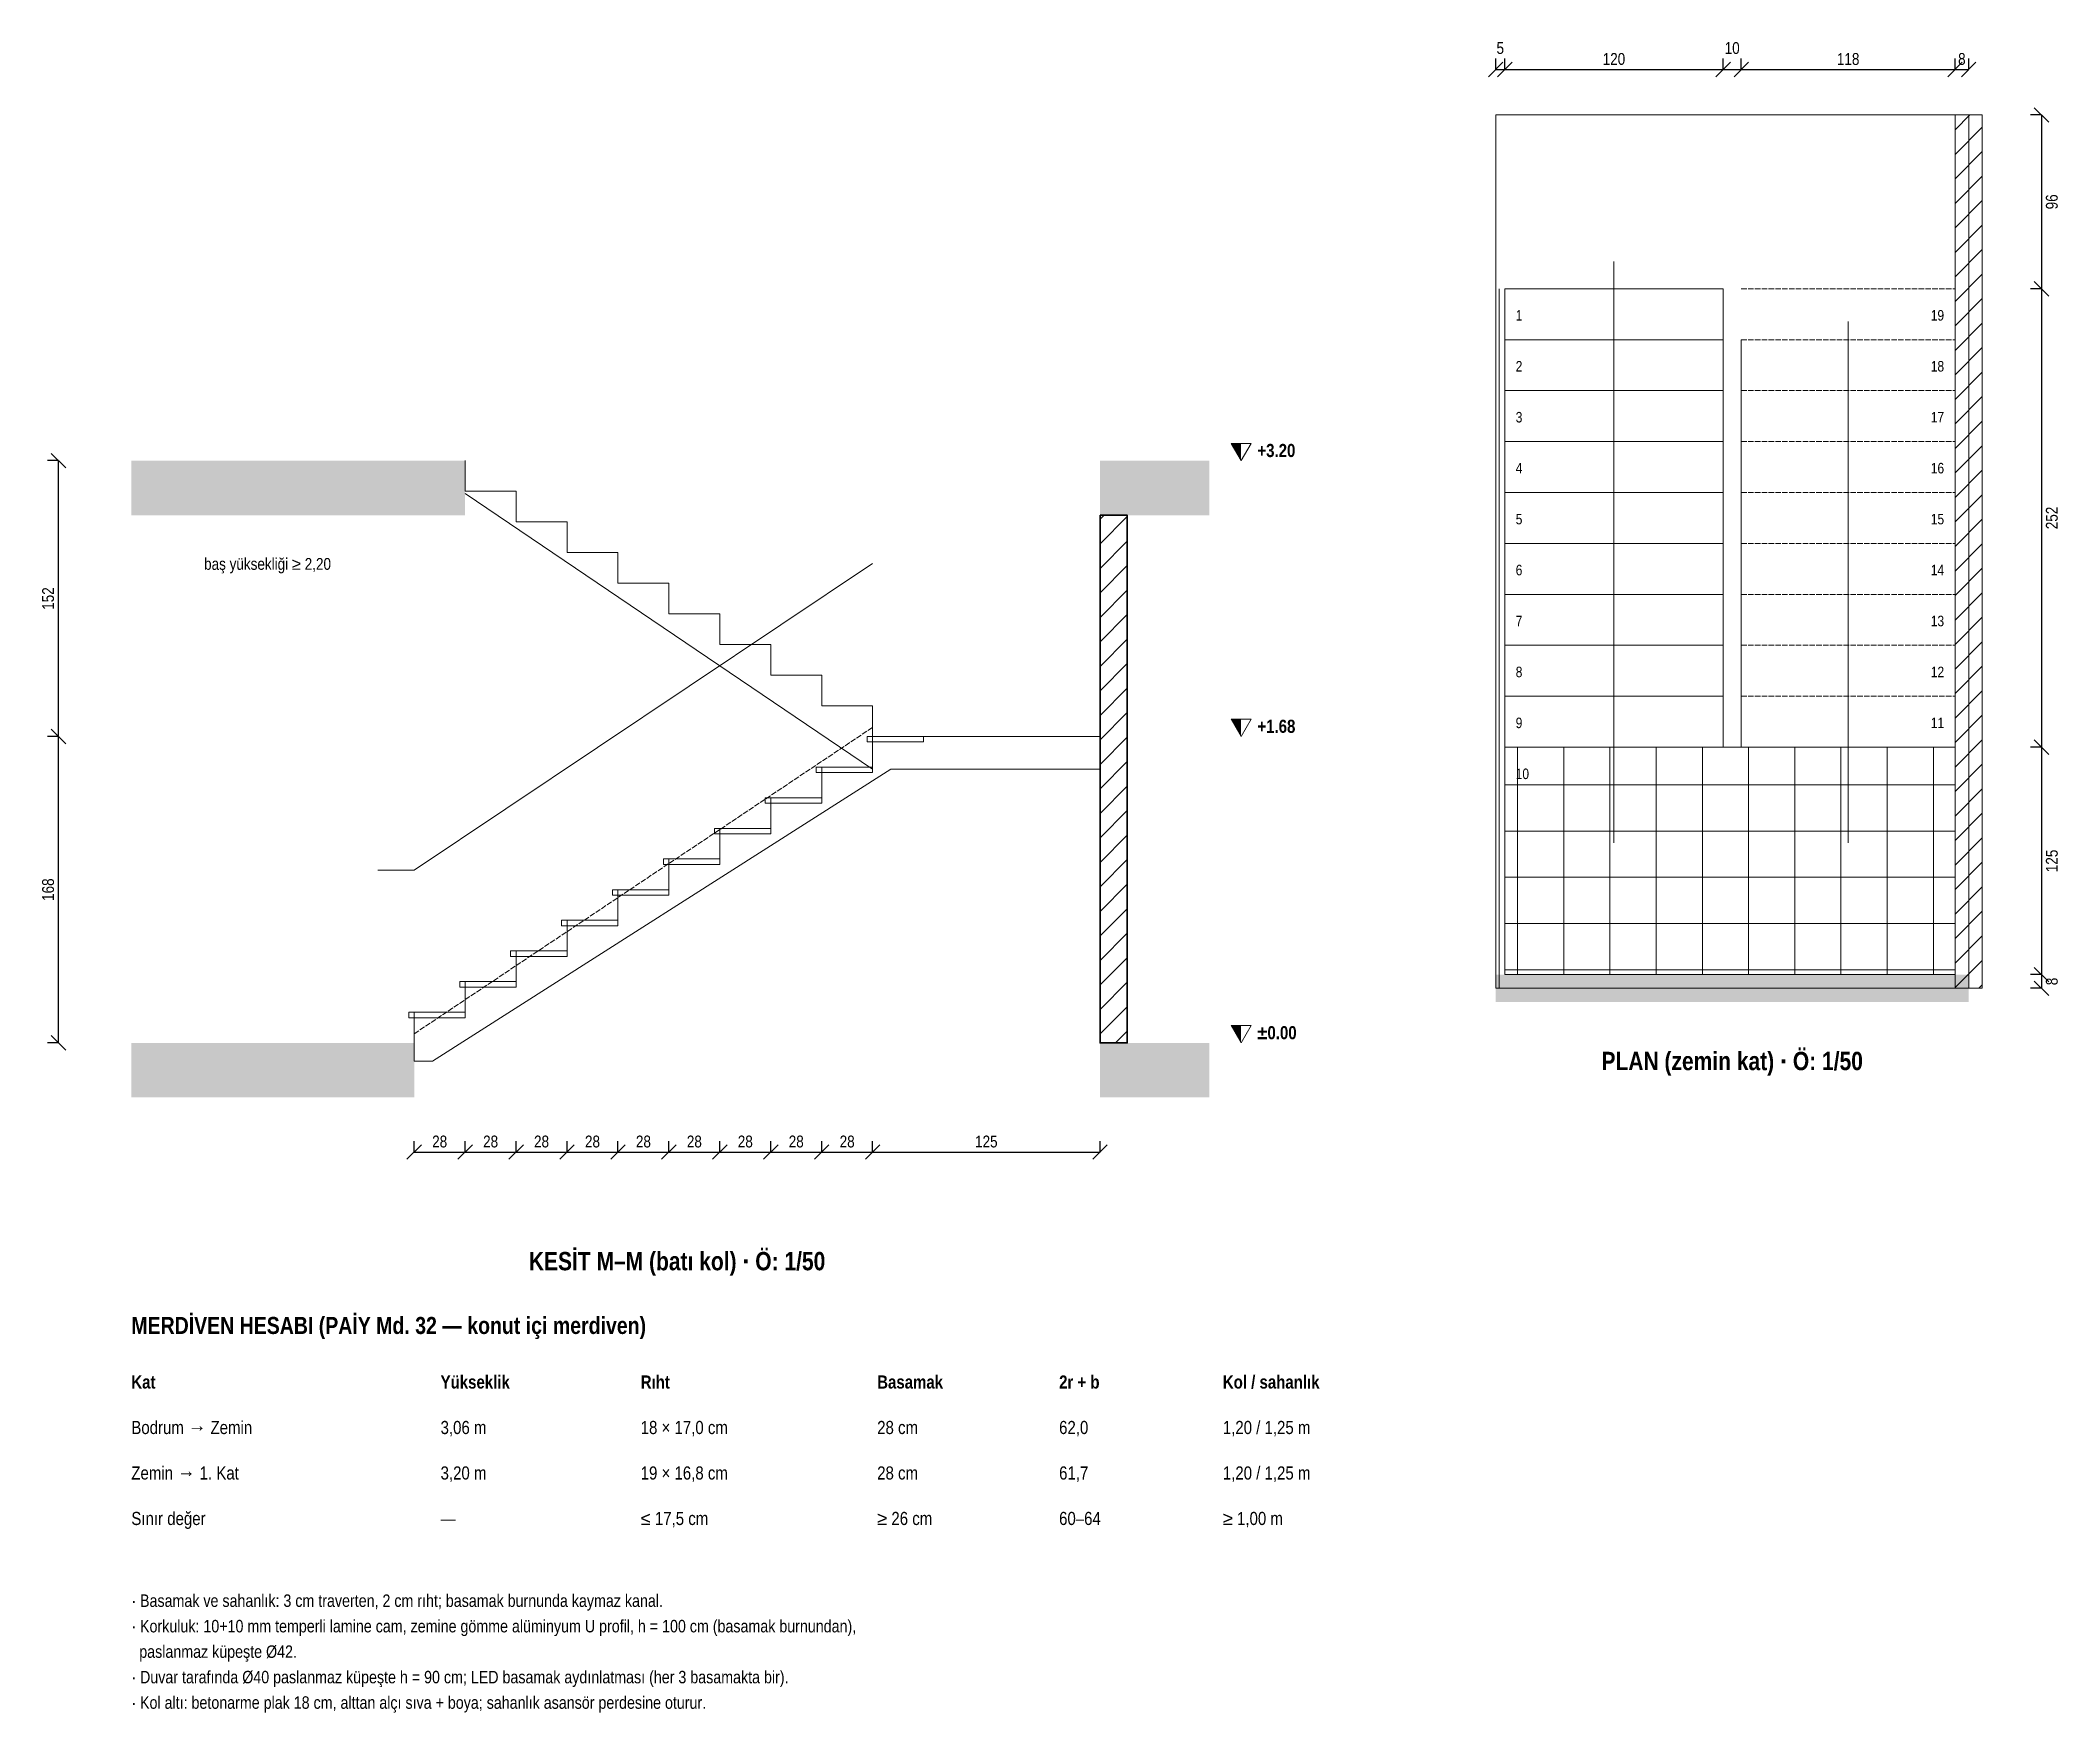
# Model space of a CAD drawing. Header units: centimetres. Extents: x -864 to 7399, y -55958 to -4337.
# Drawn here: x -50 to 1060, y -55958 to -55039 of the extents above; entities that cross this region are included whole.
import ezdxf
from ezdxf.enums import TextEntityAlignment as Align

# ---------------------------------------------------------------- set-up
doc = ezdxf.new("R2010")
doc.units = ezdxf.units.CM
doc.header["$LTSCALE"] = 0.25
doc.linetypes.add('ACAD_ISO02W100', pattern=[15, 12, -3])
for name, color, linetype, lineweight in [('M-GOST-DISOLCU', 40, 'Continuous', 9), ('M-GOST-KESITKOT', 46, 'Continuous', 9), ('M-GOST-MERDIVEPOZ', 145, 'Continuous', 9), ('M-GOST-TABLO', 1, 'Continuous', 9), ('M-KORK-CAM', 100, 'Continuous', 9), ('M-MERD-BETONARME', 6, 'Continuous', 18), ('M-MERD-BETONARME-2', 6, 'Continuous', 9), ('M-MERD-BETONARME-T', 8, 'Continuous', 5), ('M-TASI-BETONARME', 5, 'Continuous', 35), ('M-TASI-BETONARME-T', 250, 'Continuous', 5), ('M-ZMNK-DOGALTAS-T', 8, 'Continuous', 5)]:
    doc.layers.add(name, color=color, linetype=linetype, lineweight=lineweight)
doc.styles.add('YAZI', font='arialn.ttf')
doc.styles.add('YAZI-KALIN', font='arialnb.ttf')
doc.dimstyles.new('MIMARI-1-50', dxfattribs={"dimscale": 5, "dimtxt": 1.296, "dimasz": 2.5, "dimexe": 1.2, "dimexo": 0, "dimgap": 0.5, "dimtad": 1, "dimdec": 0, "dimtxsty": 'YAZI', "dimtsz": 0.8, "dimcen": 2.5, "dimclrd": 256, "dimclre": 256, "dimclrt": 256, "dimazin": 3, "dimtfac": 1, "dimtmove": 0, "dimatfit": 3})

msp = doc.modelspace()

# ---------------------------------------------------------------- hatches: boundary and pattern name
at = {"layer": 'M-GOST-KESITKOT'}
h = msp.add_hatch(color=256, dxfattribs=at)
h.dxf.hatch_style = 1
h.paths.add_polyline_path([(604.5, -55260.5), (610, -55260.5), (610, -55270)])
h = msp.add_hatch(color=256, dxfattribs=at)
h.dxf.hatch_style = 1
h.paths.add_polyline_path([(604.5, -55412.1), (610, -55412.1), (610, -55421.6)])
h = msp.add_hatch(color=256, dxfattribs=at)
h.dxf.hatch_style = 1
h.paths.add_polyline_path([(604.5, -55580.5), (610, -55580.5), (610, -55590)])
at = {"layer": 'M-MERD-BETONARME-T'}
h = msp.add_hatch(dxfattribs=at)
h.set_pattern_fill('ANSI31', scale=3)
h.paths.add_polyline_path([(1002.5, -55080), (1017.5, -55080), (1017.5, -55560), (1002.5, -55560)])
h = msp.add_hatch(color=256, dxfattribs=at)
h.dxf.hatch_style = 1
h.paths.add_polyline_path([(750, -55552.5), (1010, -55552.5), (1010, -55567.5), (750, -55567.5)])
at = {"layer": 'M-TASI-BETONARME-T'}
h = msp.add_hatch(color=256, dxfattribs=at)
h.dxf.hatch_style = 1
h.paths.add_polyline_path([(0, -55270), (183.5, -55270), (183.5, -55300), (0, -55300)])
h = msp.add_hatch(color=256, dxfattribs=at)
h.dxf.hatch_style = 1
h.paths.add_polyline_path([(532.5, -55270), (592.5, -55270), (592.5, -55300), (532.5, -55300)])
h = msp.add_hatch(dxfattribs=at)
h.set_pattern_fill('ANSI31', scale=3)
h.paths.add_polyline_path([(532.5, -55300), (547.5, -55300), (547.5, -55590), (532.5, -55590)])
h = msp.add_hatch(color=256, dxfattribs=at)
h.dxf.hatch_style = 1
h.paths.add_polyline_path([(0, -55590), (155.5, -55590), (155.5, -55620), (0, -55620)])
h = msp.add_hatch(color=256, dxfattribs=at)
h.dxf.hatch_style = 1
h.paths.add_polyline_path([(532.5, -55590), (592.5, -55590), (592.5, -55620), (532.5, -55620)])
at = {"layer": 'M-ZMNK-DOGALTAS-T'}
h = msp.add_hatch(dxfattribs=at)
h.set_pattern_fill('NET', scale=8)
h.paths.add_polyline_path([(755, -55427.5), (1002.5, -55427.5), (1002.5, -55552.5), (755, -55552.5)])

# ---------------------------------------------------------------- linework, layer by layer
at = {"layer": 'M-GOST-KESITKOT'}
for points in [[(604.5, -55260.5), (615.5, -55260.5), (610, -55270)], [(604.5, -55412.1), (615.5, -55412.1), (610, -55421.6)], [(604.5, -55580.5), (615.5, -55580.5), (610, -55590)]]:
    msp.add_lwpolyline(points, close=True, dxfattribs=at)
at = {"layer": 'M-KORK-CAM'}
for p, q in [((155.5, -55495), (407.5, -55326.6)), ((135.5, -55495), (155.5, -55495))]:
    msp.add_line(p, q, dxfattribs=at)
at = {"layer": 'M-KORK-CAM', "linetype": 'ACAD_ISO02W100'}
msp.add_line((155.5, -55585), (407.5, -55416.6), dxfattribs=at)
at = {"layer": 'M-MERD-BETONARME'}
for p, q in [((815, -55160.5), (815, -55480)), ((752, -55175.5), (752, -55560)), ((755, -55175.5), (875, -55175.5)), ((755, -55175.5), (755, -55427.5)), ((875, -55175.5), (875, -55427.5)), ((943.8, -55480), (943.8, -55193.5)), ((755, -55203.5), (875, -55203.5)), ((885, -55203.5), (885, -55427.5)), ((1002.5, -55203.5), (1002.5, -55427.5)), ((755, -55231.5), (875, -55231.5)), ((755, -55259.5), (875, -55259.5)), ((755, -55287.5), (875, -55287.5)), ((755, -55315.5), (875, -55315.5)), ((755, -55343.5), (875, -55343.5)), ((755, -55371.5), (875, -55371.5)), ((755, -55399.5), (875, -55399.5)), ((755, -55427.5), (875, -55427.5))]:
    msp.add_line(p, q, dxfattribs=at)
at = {"layer": 'M-MERD-BETONARME', "linetype": 'ACAD_ISO02W100'}
for p, q in [((885, -55175.5), (1002.5, -55175.5)), ((885, -55203.5), (1002.5, -55203.5)), ((885, -55231.5), (1002.5, -55231.5)), ((885, -55259.5), (1002.5, -55259.5)), ((885, -55287.5), (1002.5, -55287.5)), ((885, -55315.5), (1002.5, -55315.5)), ((885, -55343.5), (1002.5, -55343.5)), ((885, -55371.5), (1002.5, -55371.5)), ((885, -55399.5), (1002.5, -55399.5)), ((885, -55427.5), (1002.5, -55427.5))]:
    msp.add_line(p, q, dxfattribs=at)
at = {"layer": 'M-MERD-BETONARME'}
for points in [[(750, -55080), (1010, -55080), (1010, -55560), (750, -55560)], [(1002.5, -55080), (1017.5, -55080), (1017.5, -55560), (1002.5, -55560)], [(155.5, -55590), (155.5, -55573.2), (183.5, -55573.2), (183.5, -55556.3), (211.5, -55556.3), (211.5, -55539.5), (239.5, -55539.5), (239.5, -55522.6), (267.5, -55522.6), (267.5, -55505.8), (295.5, -55505.8), (295.5, -55488.9), (323.5, -55488.9), (323.5, -55472.1), (351.5, -55472.1), (351.5, -55455.3), (379.5, -55455.3), (379.5, -55438.4), (407.5, -55438.4), (407.5, -55421.6), (407.5, -55421.6), (532.5, -55421.6), (532.5, -55439.6), (417.5, -55439.6), (165.5, -55600), (155.5, -55600)], [(404.5, -55421.6), (435.5, -55421.6), (435.5, -55424.6), (404.5, -55424.6)], [(755, -55427.5), (1002.5, -55427.5), (1002.5, -55552.5), (755, -55552.5)], [(376.5, -55438.4), (407.5, -55438.4), (407.5, -55441.4), (376.5, -55441.4)], [(348.5, -55455.3), (379.5, -55455.3), (379.5, -55458.3), (348.5, -55458.3)], [(320.5, -55472.1), (351.5, -55472.1), (351.5, -55475.1), (320.5, -55475.1)], [(292.5, -55488.9), (323.5, -55488.9), (323.5, -55491.9), (292.5, -55491.9)], [(264.5, -55505.8), (295.5, -55505.8), (295.5, -55508.8), (264.5, -55508.8)], [(236.5, -55522.6), (267.5, -55522.6), (267.5, -55525.6), (236.5, -55525.6)], [(208.5, -55539.5), (239.5, -55539.5), (239.5, -55542.5), (208.5, -55542.5)], [(180.5, -55556.3), (211.5, -55556.3), (211.5, -55559.3), (180.5, -55559.3)], [(152.5, -55573.2), (183.5, -55573.2), (183.5, -55576.2), (152.5, -55576.2)]]:
    msp.add_lwpolyline(points, close=True, dxfattribs=at)
at = {"layer": 'M-MERD-BETONARME-2'}
msp.add_line((407.5, -55439.6), (183.5, -55288), dxfattribs=at)
msp.add_lwpolyline([(407.5, -55421.6), (407.5, -55404.7), (379.5, -55404.7), (379.5, -55387.9), (351.5, -55387.9), (351.5, -55371.1), (323.5, -55371.1), (323.5, -55354.2), (295.5, -55354.2), (295.5, -55337.4), (267.5, -55337.4), (267.5, -55320.5), (239.5, -55320.5), (239.5, -55303.7), (211.5, -55303.7), (211.5, -55286.8), (183.5, -55286.8), (183.5, -55270), (183.5, -55270)], dxfattribs=at)
at = {"layer": 'M-TASI-BETONARME'}
msp.add_lwpolyline([(532.5, -55300), (547.5, -55300), (547.5, -55590), (532.5, -55590)], close=True, dxfattribs=at)

# ---------------------------------------------------------------- texts
at = {"layer": 'M-GOST-DISOLCU', "style": 'YAZI'}
msp.add_text('baş yüksekliği ≥ 2,20', height=6.48, dxfattribs=at).set_placement((40, -55330))
at = {"layer": 'M-GOST-DISOLCU', "style": 'YAZI-KALIN'}
msp.add_text('KESİT M–M (batı kol) · Ö: 1/50', height=10.08, dxfattribs=at).set_placement((300, -55715), align=Align.CENTER)
at = {"layer": 'M-GOST-KESITKOT', "style": 'YAZI-KALIN'}
for s, p in [('+3.20', (619, -55268)), ('+1.68', (619, -55419.6)), ('%%p0.00', (619, -55588))]:
    msp.add_text(s, height=7.2, dxfattribs=at).set_placement(p)
at = {"layer": 'M-GOST-MERDIVEPOZ', "style": 'YAZI'}
for s, p in [('1', (761, -55193)), ('2', (761, -55221)), ('3', (761, -55249)), ('4', (761, -55277)), ('5', (761, -55305)), ('6', (761, -55333)), ('7', (761, -55361)), ('8', (761, -55389)), ('9', (761, -55417)), ('10', (761, -55445))]:
    msp.add_text(s, height=5.76, dxfattribs=at).set_placement(p)
for s, p in [('19', (996.5, -55193)), ('18', (996.5, -55221)), ('17', (996.5, -55249)), ('16', (996.5, -55277)), ('15', (996.5, -55305)), ('14', (996.5, -55333)), ('13', (996.5, -55361)), ('12', (996.5, -55389)), ('11', (996.5, -55417))]:
    msp.add_text(s, height=5.76, dxfattribs=at).set_placement(p, align=Align.RIGHT)
at = {"layer": 'M-GOST-MERDIVEPOZ', "style": 'YAZI-KALIN'}
msp.add_text('PLAN (zemin kat) · Ö: 1/50', height=10.08, dxfattribs=at).set_placement((880, -55605), align=Align.CENTER)
at = {"layer": 'M-GOST-TABLO'}
for s, height, style, p in [('MERDİVEN HESABI (PAİY Md. 32 — konut içi merdiven)', 9.36, 'YAZI-KALIN', (0, -55750)), ('Kat', 7.2, 'YAZI-KALIN', (0, -55780)), ('Yükseklik', 7.2, 'YAZI-KALIN', (170, -55780)), ('Rıht', 7.2, 'YAZI-KALIN', (280, -55780)), ('Basamak', 7.2, 'YAZI-KALIN', (410, -55780)), ('2r + b', 7.2, 'YAZI-KALIN', (510, -55780)), ('Kol / sahanlık', 7.2, 'YAZI-KALIN', (600, -55780)), ('Bodrum → Zemin', 7.2, 'YAZI', (0, -55805)), ('3,06 m', 7.2, 'YAZI', (170, -55805)), ('18 × 17,0 cm', 7.2, 'YAZI', (280, -55805)), ('28 cm', 7.2, 'YAZI', (410, -55805)), ('62,0', 7.2, 'YAZI', (510, -55805)), ('1,20 / 1,25 m', 7.2, 'YAZI', (600, -55805)), ('Zemin → 1. Kat', 7.2, 'YAZI', (0, -55830)), ('3,20 m', 7.2, 'YAZI', (170, -55830)), ('19 × 16,8 cm', 7.2, 'YAZI', (280, -55830)), ('28 cm', 7.2, 'YAZI', (410, -55830)), ('61,7', 7.2, 'YAZI', (510, -55830)), ('1,20 / 1,25 m', 7.2, 'YAZI', (600, -55830)), ('Sınır değer', 7.2, 'YAZI', (0, -55855)), ('—', 7.2, 'YAZI', (170, -55855)), ('≤ 17,5 cm', 7.2, 'YAZI', (280, -55855)), ('≥ 26 cm', 7.2, 'YAZI', (410, -55855)), ('60–64', 7.2, 'YAZI', (510, -55855)), ('≥ 1,00 m', 7.2, 'YAZI', (600, -55855)), ('· Basamak ve sahanlık: 3 cm traverten, 2 cm rıht; basamak burnunda kaymaz kanal.', 6.84, 'YAZI', (0, -55900)), ('· Korkuluk: 10+10 mm temperli lamine cam, zemine gömme alüminyum U profil, h = 100 cm (basamak burnundan),', 6.84, 'YAZI', (0, -55914)), ('  paslanmaz küpeşte Ø42.', 6.84, 'YAZI', (0, -55928)), ('· Duvar tarafında Ø40 paslanmaz küpeşte h = 90 cm; LED basamak aydınlatması (her 3 basamakta bir).', 6.84, 'YAZI', (0, -55942)), ('· Kol altı: betonarme plak 18 cm, alttan alçı sıva + boya; sahanlık asansör perdesine oturur.', 6.84, 'YAZI', (0, -55956))]:
    msp.add_text(s, height=height, dxfattribs=dict(at, style=style)).set_placement(p)

# ---------------------------------------------------------------- dimensions: what is measured, and where the dimension line sits
at = {"layer": 'M-GOST-DISOLCU'}
for base, p1, p2 in [((750, -55055), (750, -55055), (755, -55055)), ((875, -55055), (875, -55055), (885, -55055)), ((755, -55055), (755, -55055), (875, -55055)), ((885, -55055), (885, -55055), (1002.5, -55055)), ((1002.5, -55055), (1002.5, -55055), (1010, -55055)), ((155.5, -55650), (155.5, -55650), (183.5, -55650)), ((183.5, -55650), (183.5, -55650), (211.5, -55650)), ((211.5, -55650), (211.5, -55650), (239.5, -55650)), ((239.5, -55650), (239.5, -55650), (267.5, -55650)), ((267.5, -55650), (267.5, -55650), (295.5, -55650)), ((295.5, -55650), (295.5, -55650), (323.5, -55650)), ((323.5, -55650), (323.5, -55650), (351.5, -55650)), ((351.5, -55650), (351.5, -55650), (379.5, -55650)), ((379.5, -55650), (379.5, -55650), (407.5, -55650)), ((407.5, -55650), (407.5, -55650), (532.5, -55650))]:
    msp.add_linear_dim(base=base, p1=p1, p2=p2, dimstyle='MIMARI-1-50', dxfattribs=at).render()
for base, p1, p2 in [((1050, -55080), (1050, -55080), (1050, -55175.5)), ((1050, -55175.5), (1050, -55175.5), (1050, -55427.5)), ((-40, -55421.6), (-40, -55421.6), (-40, -55270)), ((-40, -55590), (-40, -55590), (-40, -55421.6)), ((1050, -55427.5), (1050, -55427.5), (1050, -55552.5)), ((1050, -55552.5), (1050, -55552.5), (1050, -55560))]:
    msp.add_linear_dim(base=base, p1=p1, p2=p2, angle=90, dimstyle='MIMARI-1-50', dxfattribs=at).render()

doc.saveas('drawing.dxf')
